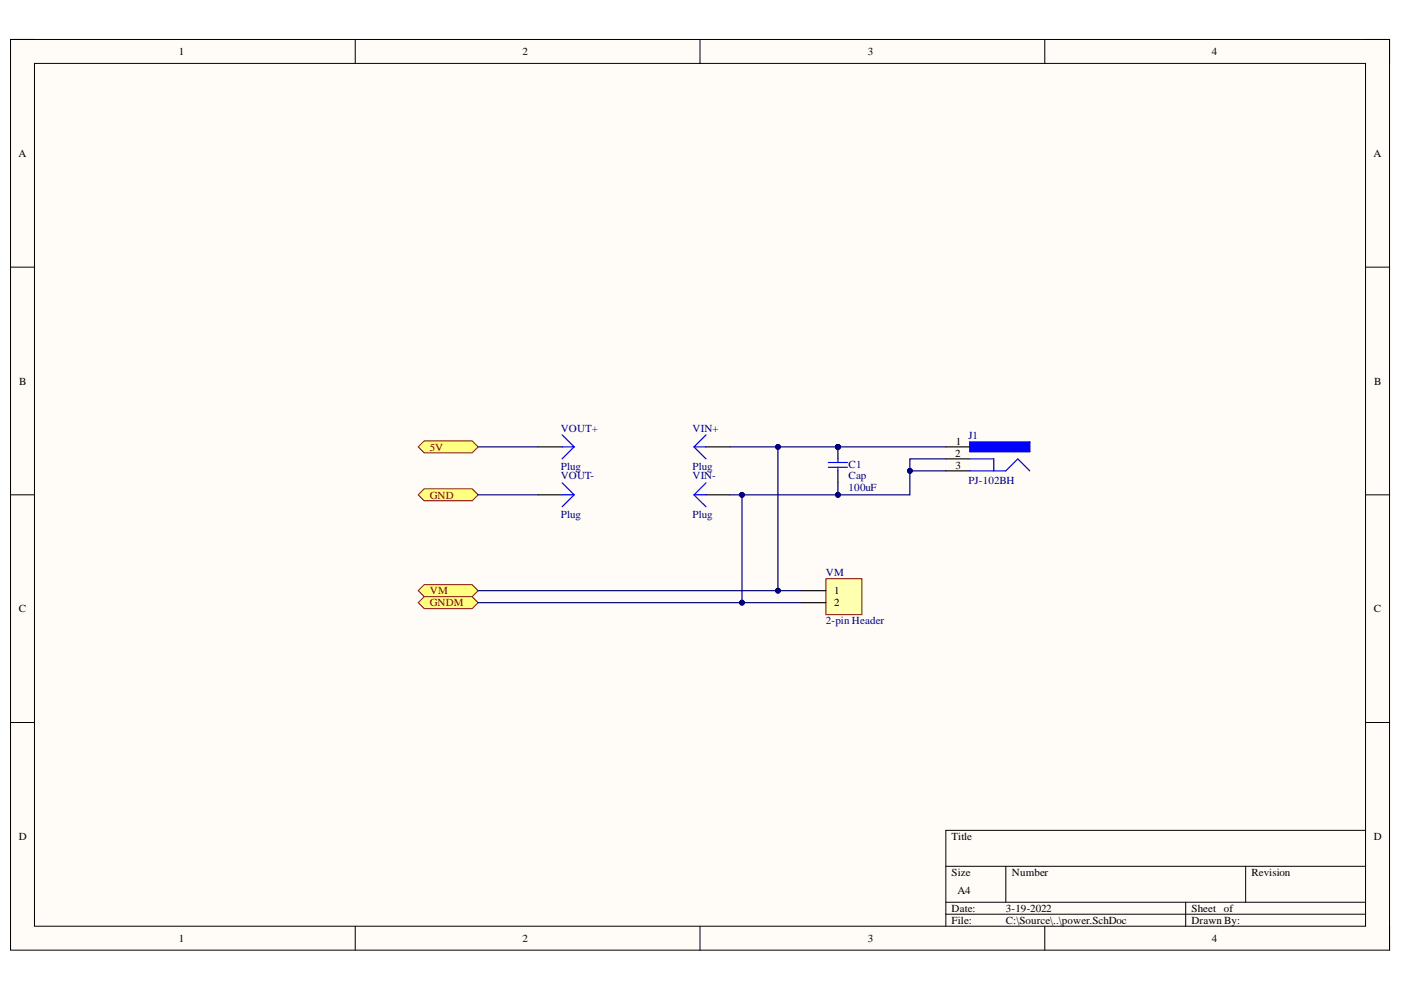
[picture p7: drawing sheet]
<svg xmlns="http://www.w3.org/2000/svg" width="297mm" height="210mm" viewBox="0 0 297 210" stroke-linecap="round" stroke-linejoin="round" font-family="sans-serif">
<defs><g id="words">
<g font-size="2.3">
<text x="37.9" y="11.7">1</text>
<text x="110.8" y="11.7">2</text>
<text x="184" y="11.7">3</text>
<text x="256.9" y="11.7">4</text>
<text x="3.9" y="33.3">A</text>
<text x="291.2" y="33.3">A</text>
<text x="4.1" y="81.5">B</text>
<text x="291.4" y="81.5">B</text>
<text x="202.7" y="94.3">1</text>
<text x="202.5" y="96.8">2</text>
<text x="202.6" y="99.4">3</text>
<text x="4" y="129.8">C</text>
<text x="176.9" y="126">1</text>
<text x="176.9" y="128.6">2</text>
<text x="291.3" y="129.8">C</text>
<text x="4" y="178.1">D</text>
<text x="201.8" y="178.1">Title</text>
<text x="291.3" y="178.1">D</text>
<text x="201.8" y="185.7">Size</text>
<text x="214.5" y="185.7">Number</text>
<text x="265.3" y="185.7">Revision</text>
<text x="203" y="189.5">A4</text>
<text x="201.8" y="193.3">Date:</text>
<text x="201.8" y="195.9">File:</text>
<text x="213.3" y="193.3">3-19-2022</text>
<text x="213.3" y="195.9">C:\Source\..\power.SchDoc</text>
<text x="252.6" y="193.3">Sheet of</text>
<text x="252.6" y="195.9">Drawn By:</text>
<text x="37.9" y="199.7">1</text>
<text x="110.8" y="199.7">2</text>
<text x="184" y="199.7">3</text>
<text x="256.9" y="199.7">4</text>
</g>
<g font-size="2.3" fill="#800000">
<text x="91.1" y="95.6">5V</text>
<text x="91.1" y="105.7">GND</text>
<text x="91.1" y="126">VM</text>
<text x="91.1" y="128.6">GNDM</text>
</g>
<g font-size="2.3" fill="#000080">
<text x="118.9" y="91.5">VOUT+</text>
<text x="146.8" y="91.5">VIN+</text>
<text x="205.3" y="93">J1</text>
<text x="118.9" y="99.6">Plug</text>
<text x="118.9" y="101.7">VOUT-</text>
<text x="146.8" y="99.6">Plug</text>
<text x="146.8" y="101.7">VIN-</text>
<text x="179.9" y="99.1">C1</text>
<text x="179.9" y="101.7">Cap</text>
<text x="179.9" y="104.2">100uF</text>
<text x="205.3" y="102.7">PJ-102BH</text>
<text x="118.9" y="109.8">Plug</text>
<text x="146.8" y="109.8">Plug</text>
<text x="175.1" y="122.2">VM</text>
<text x="175.1" y="132.4">2-pin Header</text>
</g>
</g></defs>
<path d="M2.2 8.4h292.4v193.1h-292.4z" fill-rule="evenodd" fill="#fffcf8"/>
<path d="M2.2 8.4h292.4v193.1h-292.4z" fill="none" stroke="#000" stroke-width=".21"/>
<path d="M7.3 13.4h282.2v183h-282.2z" fill-rule="evenodd" fill="#fffcf8"/>
<g fill="none" stroke="#000" stroke-width=".21">
<path d="M2.2 8.4h5.1M7.3 13.4h282.2v183h-282.2zM75.3 8.4v5M148.4 8.4v5M221.5 8.4v5M289.5 8.4h5.1v5M2.2 56.6h5.1M289.5 56.6h5.1M2.2 104.9h5.1M289.5 104.9h5.1M2.2 153.2h5.1M289.5 153.2h5.1"/>
<path d="M289.5 176.1h-89v20.3M75.3 196.4v5.1M148.4 196.4v5.1M200.5 183.7h89M200.5 191.3h89M200.5 193.8h89M213.3 183.7v7.6M221.5 196.4v5.1M251.4 191.3v5.1M264.1 183.7v7.6M294.6 196.4v5.1"/>
</g>
<circle cx="177.7" cy="94.7" r=".51" fill="#000080"/>
<circle cx="177.7" cy="94.7" r=".51" fill="none" stroke="#000080" stroke-width=".21"/>
<path d="M177.7 94.7v2.6M177.7 99.8v2.6" fill="none" stroke="#000" stroke-width=".25"/>
<circle cx="177.7" cy="94.7" r=".51" fill="#000080"/>
<circle cx="177.7" cy="94.7" r=".51" fill="none" stroke="#000080" stroke-width=".21"/>
<path d="M175.6 98.1h4.1M175.6 99.1h4.1M177.7 97.3v.8M177.7 99.1v.7M205.6 99.8h7.7l2.5-2.5 2.5 2.5M205.6 97.3h5.1v2.5M205.6 93.7h12.7v2.1h-12.7z" fill="none" stroke="#00f" stroke-width=".25"/>
<path d="M200.5 94.7h5.1M200.5 97.3h5.1M200.5 99.8h5.1" fill="none" stroke="#000" stroke-width=".25"/>
<path d="M205.6 93.7h12.7v2.1h-12.7z" fill-rule="evenodd" fill="#00f"/>
<path d="M205.6 93.7h12.7v2.1h-12.7z" fill="none" stroke="#00f" stroke-width=".21"/>
<path d="M175.1 122.7h7.6v7.6h-7.6z" fill-rule="evenodd" fill="#ffffb0"/>
<path d="M175.1 122.7h7.6v7.6h-7.6z" fill="none" stroke="#800000" stroke-width=".21"/>
<path d="M170 125.2h5.1M170 127.8h5.1" fill="none" stroke="#000" stroke-width=".25"/>
<path d="M88.7 94.7l1.2-1.2h10.2l1.3 1.2-1.3 1.3h-10.2z" fill-rule="evenodd" fill="#ffff80"/>
<path d="M88.7 94.7l1.2-1.2h10.2l1.3 1.2-1.3 1.3h-10.2z" fill="none" stroke="#800000" stroke-width=".21"/>
<path d="M89.9 103.6h10.2l1.3 1.3-1.3 1.3h-10.2l-1.2-1.3z" fill-rule="evenodd" fill="#ffff80"/>
<path d="M89.9 103.6h10.2l1.3 1.3-1.3 1.3h-10.2l-1.2-1.3z" fill="none" stroke="#800000" stroke-width=".21"/>
<path d="M88.7 125.2l1.2-1.2h10.2l1.3 1.2-1.3 1.3h-10.2z" fill-rule="evenodd" fill="#ffff80"/>
<path d="M88.7 125.2l1.2-1.2h10.2l1.3 1.2-1.3 1.3h-10.2z" fill="none" stroke="#800000" stroke-width=".21"/>
<path d="M89.9 126.5h10.2l1.3 1.3-1.3 1.2h-10.2l-1.2-1.2z" fill-rule="evenodd" fill="#ffff80"/>
<path d="M89.9 126.5h10.2l1.3 1.3-1.3 1.2h-10.2l-1.2-1.2z" fill="none" stroke="#800000" stroke-width=".21"/>
<path d="M114.1 94.7h5.1" fill="none" stroke="#000" stroke-width=".25"/>
<path d="M119.2 92.2l2.5 2.5M119.2 94.7h2.5M121.7 94.7l-2.5 2.6" fill="none" stroke="#00f" stroke-width=".25"/>
<path d="M192.9 99.8h7.6" fill="none" stroke="#000080" stroke-width=".25"/>
<circle cx="192.9" cy="99.8" r=".51" fill="#000080"/>
<circle cx="192.9" cy="99.8" r=".51" fill="none" stroke="#000080" stroke-width=".21"/>
<path d="M177.7 94.7h22.8" fill="none" stroke="#000080" stroke-width=".25"/>
<circle cx="177.7" cy="94.7" r=".51" fill="#000080"/>
<circle cx="177.7" cy="94.7" r=".51" fill="none" stroke="#000080" stroke-width=".21"/>
<path d="M101.4 94.7h12.7M164.9 94.7v30.5h5.1M101.4 104.9h12.7" fill="none" stroke="#000080" stroke-width=".25"/>
<circle cx="164.9" cy="125.2" r=".51" fill="#000080"/>
<circle cx="164.9" cy="125.2" r=".51" fill="none" stroke="#000080" stroke-width=".21"/>
<circle cx="164.9" cy="94.7" r=".51" fill="#000080"/>
<circle cx="164.9" cy="94.7" r=".51" fill="none" stroke="#000080" stroke-width=".21"/>
<path d="M101.4 125.2h63.5" fill="none" stroke="#000080" stroke-width=".25"/>
<circle cx="164.9" cy="125.2" r=".51" fill="#000080"/>
<circle cx="164.9" cy="125.2" r=".51" fill="none" stroke="#000080" stroke-width=".21"/>
<path d="M157.3 104.9v22.9" fill="none" stroke="#000080" stroke-width=".25"/>
<circle cx="157.3" cy="127.8" r=".51" fill="#000080"/>
<circle cx="157.3" cy="127.8" r=".51" fill="none" stroke="#000080" stroke-width=".21"/>
<circle cx="157.3" cy="104.9" r=".51" fill="#000080"/>
<circle cx="157.3" cy="104.9" r=".51" fill="none" stroke="#000080" stroke-width=".21"/>
<path d="M101.4 127.8h68.6" fill="none" stroke="#000080" stroke-width=".25"/>
<circle cx="157.3" cy="127.8" r=".51" fill="#000080"/>
<circle cx="157.3" cy="127.8" r=".51" fill="none" stroke="#000080" stroke-width=".21"/>
<path d="M177.7 102.4v2.5h-22.9" fill="none" stroke="#000080" stroke-width=".25"/>
<circle cx="157.3" cy="104.9" r=".51" fill="#000080"/>
<circle cx="157.3" cy="104.9" r=".51" fill="none" stroke="#000080" stroke-width=".21"/>
<circle cx="177.7" cy="104.9" r=".51" fill="#000080"/>
<circle cx="177.7" cy="104.9" r=".51" fill="none" stroke="#000080" stroke-width=".21"/>
<path d="M154.8 94.7h22.9" fill="none" stroke="#000080" stroke-width=".25"/>
<circle cx="177.7" cy="94.7" r=".51" fill="#000080"/>
<circle cx="177.7" cy="94.7" r=".51" fill="none" stroke="#000080" stroke-width=".21"/>
<circle cx="164.9" cy="94.7" r=".51" fill="#000080"/>
<circle cx="164.9" cy="94.7" r=".51" fill="none" stroke="#000080" stroke-width=".21"/>
<path d="M200.5 97.3h-7.6v7.6h-15.2" fill="none" stroke="#000080" stroke-width=".25"/>
<circle cx="192.9" cy="99.8" r=".51" fill="#000080"/>
<circle cx="192.9" cy="99.8" r=".51" fill="none" stroke="#000080" stroke-width=".21"/>
<circle cx="177.7" cy="104.9" r=".51" fill="#000080"/>
<circle cx="177.7" cy="104.9" r=".51" fill="none" stroke="#000080" stroke-width=".21"/>
<path d="M149.7 94.7h5.1M114.1 104.9h5.1M149.7 104.9h5.1" fill="none" stroke="#000" stroke-width=".25"/>
<path d="M147.1 94.7l2.6 2.6M147.1 94.7h2.6M149.7 92.2l-2.6 2.5M119.2 102.4l2.5 2.5M119.2 104.9h2.5M121.7 104.9l-2.5 2.6M147.1 104.9h2.6M147.1 104.9l2.6 2.6M149.7 102.4l-2.6 2.5" fill="none" stroke="#00f" stroke-width=".25"/>
<use href="#words"/>
</svg>
